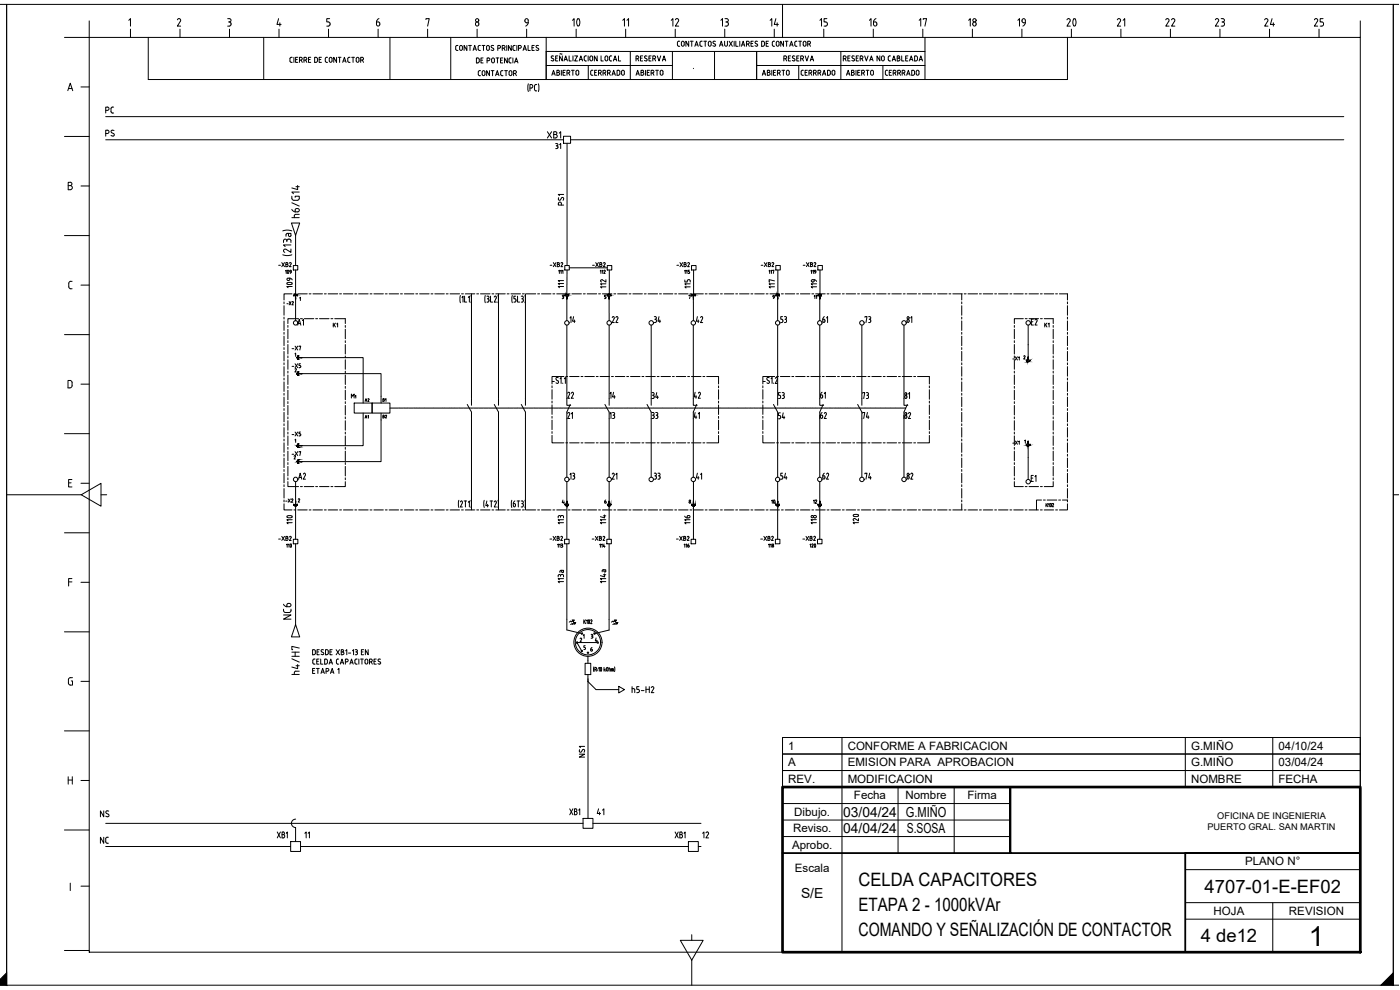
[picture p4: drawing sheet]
<svg xmlns="http://www.w3.org/2000/svg" width="420mm" height="297mm" viewBox="0 0 420 297" stroke-linecap="round" stroke-linejoin="round" font-family="sans-serif">
<defs><g id="words">
<text font-size="8.3" x="392.8" y="283.7">1</text>
<g font-size="7.5">
<text x="168.6" y="9.9">10</text>
<text x="317.5" y="9.9">20</text>
</g>
<g font-size="6.6">
<text x="30.3" y="43">PS</text>
<text x="259.3" y="158.4" transform="rotate(-90 259.3 158.4)">120</text>
<text x="28.9" y="247.3">NS</text>
</g>
<g font-size="6.2">
<text x="89.3" y="88.9" transform="rotate(-90 89.3 88.9)">109</text>
<text x="89.3" y="159.1" transform="rotate(-90 89.3 159.1)">110</text>
</g>
<g font-size="5.7">
<text x="230" y="9.2">14</text>
<text x="259.6" y="9.2">16</text>
<text x="274.5" y="9.2">17</text>
<text x="304.1" y="9.2">19</text>
<text x="348.5" y="9.2">22</text>
<text x="363.4" y="9.2">23</text>
<text x="378.2" y="9.2">24</text>
<text x="393.3" y="9.2">25</text>
</g>
<g font-size="5.5">
<text x="257.6" y="265.9">CELDA CAPACITORES</text>
<text x="361.5" y="267.9">4707-01-E-EF02</text>
<text x="257.6" y="273.3">ETAPA 2 - 1000kVAr</text>
<text x="257.6" y="280.7">COMANDO Y SEÑALIZACIÓN DE CONTACTOR</text>
<text x="360.4" y="282.7">4 de12</text>
</g>
<g font-size="5.3">
<text x="204.6" y="9.2" transform="rotate(-90 204.6 9.2)">12</text>
<text x="219.4" y="9.2" transform="rotate(-90 219.4 9.2)">13</text>
<text x="249.1" y="9.2" transform="rotate(-90 249.1 9.2)">15</text>
<text x="293.9" y="9.2" transform="rotate(-90 293.9 9.2)">18</text>
<text x="338.3" y="9.2" transform="rotate(-90 338.3 9.2)">21</text>
<text x="90.7" y="66.7" transform="rotate(-90 90.7 66.7)">h6/G14</text>
<text x="88.2" y="187" transform="rotate(-90 88.2 187)">NC6</text>
<text x="90.7" y="203.6" transform="rotate(-90 90.7 203.6)">h4/H7</text>
</g>
<g font-size="4.9">
<text x="189.4" y="9.2" transform="rotate(-90 189.4 9.2)">11</text>
<text x="30.3" y="35.3">PC</text>
<text x="163" y="42.7">XB1</text>
<text x="83.6" y="83.6">109</text>
<text x="92.1" y="98.8" transform="rotate(-90 92.1 98.8)">A1</text>
<text x="169.7" y="98.1">14</text>
<text x="182.4" y="98.1">22</text>
<text x="195.1" y="98.1">34</text>
<text x="207.8" y="98.1">42</text>
<text x="237.1" y="98.1" transform="rotate(-90 237.1 98.1)">53</text>
<text x="245.5" y="98.1">61</text>
<text x="258.2" y="98.1">73</text>
<text x="308.3" y="98.8">E2</text>
<text x="169" y="120.6">22</text>
<text x="181.7" y="120.6">14</text>
<text x="194.4" y="120.6">34</text>
<text x="207.1" y="120.6">42</text>
<text x="232.5" y="120.6">53</text>
<text x="257.5" y="120.6">73</text>
<text x="194.4" y="126.6">33</text>
<text x="232.5" y="127">54</text>
<text x="249.1" y="126.6" transform="rotate(-90 249.1 126.6)">62</text>
<text x="257.5" y="126.6">74</text>
<text x="274.1" y="126.6" transform="rotate(-90 274.1 126.6)">82</text>
<text x="92.4" y="145" transform="rotate(-90 92.4 145)">A2</text>
<text x="195.1" y="145">33</text>
<text x="237.1" y="145" transform="rotate(-90 237.1 145)">54</text>
<text x="245.5" y="145">62</text>
<text x="258.2" y="145">74</text>
<text x="270.9" y="145">82</text>
<text x="229.7" y="152.8">10</text>
<text x="208.1" y="158.4" transform="rotate(-90 208.1 158.4)">116</text>
<text x="84.3" y="165.8">110</text>
<text x="169.7" y="245.5">XB1</text>
<text x="182" y="245.5" transform="rotate(-90 182 245.5)">41</text>
<text x="28.9" y="254.4">NC</text>
<text x="81.8" y="252.6">XB1</text>
<text x="209.5" y="252.6">12</text>
</g>
<g font-size="4.4">
<text x="165.5" y="45.9">31</text>
<text x="98.8" y="99.5">K1</text>
<text x="274.5" y="98.1" transform="rotate(-90 274.5 98.1)">81</text>
<text x="312.2" y="99.5">K1</text>
<text x="248.7" y="120.6" transform="rotate(-90 248.7 120.6)">61</text>
<text x="273.8" y="120.6" transform="rotate(-90 273.8 120.6)">81</text>
<text x="172.5" y="126.6" transform="rotate(-90 172.5 126.6)">21</text>
<text x="185.2" y="126.6" transform="rotate(-90 185.2 126.6)">13</text>
<text x="210.6" y="126.6" transform="rotate(-90 210.6 126.6)">41</text>
<text x="173.2" y="145" transform="rotate(-90 173.2 145)">13</text>
<text x="185.9" y="145" transform="rotate(-90 185.9 145)">21</text>
<text x="211.3" y="145" transform="rotate(-90 211.3 145)">41</text>
<text x="311.9" y="145.7" transform="rotate(-90 311.9 145.7)">E1</text>
<text x="93.8" y="252.6" transform="rotate(-90 93.8 252.6)">11</text>
</g>
<g font-size="4.2">
<text x="253" y="245.1">03/04/24</text>
<text x="271.8" y="245.1">G.MIÑO</text>
<text x="253" y="250">04/04/24</text>
<text x="272.1" y="250">S.SOSA</text>
<text x="240.4" y="269.3">S/E</text>
</g>
<g font-size="4">
<text x="201.8" y="81.1">-XB2</text>
<text x="227.2" y="81.1">-XB2</text>
<text x="239.9" y="81.1">-XB2</text>
<text x="86.4" y="106.2">-X7</text>
<text x="86.4" y="111.5">-X5</text>
<text x="86.4" y="131.9">-X5</text>
<text x="86.4" y="137.9">-X7</text>
<text x="180.3" y="152.4">6</text>
<text x="163.7" y="163.3">-XB2</text>
<text x="176.4" y="163.3">-XB2</text>
<text x="201.8" y="163.3">-XB2</text>
<text x="239.5" y="163.3">-XB2</text>
<text x="176" y="196.5">6</text>
</g>
<g font-size="3.5">
<text x="230.4" y="90.7">9</text>
<text x="243.1" y="90.7">11</text>
<text x="108.3" y="121.7">A2</text>
<text x="113.6" y="121.7">B1</text>
<text x="108.3" y="126.6">A1</text>
<text x="113.6" y="126.6">B2</text>
<text x="302.7" y="134.4">-X1</text>
<text x="245.9" y="152.4" transform="rotate(-90 245.9 152.4)">12</text>
<text x="236.6" y="225">1</text>
<text x="254.4" y="225">CONFORME A FABRICACION</text>
<text x="357.5" y="225">G.MIÑO</text>
<text x="383.7" y="225">04/10/24</text>
<text x="236.6" y="230">A</text>
<text x="254.4" y="230">EMISION PARA APROBACION</text>
<text x="357.5" y="230">G.MIÑO</text>
<text x="383.7" y="230">03/04/24</text>
<text x="236.6" y="234.9">REV.</text>
<text x="254.4" y="234.9">MODIFICACION</text>
<text x="256.3" y="239.9">Fecha</text>
<text x="271.8" y="239.9">Nombre</text>
<text x="290.4" y="239.9">Firma</text>
<text x="357.5" y="234.9">NOMBRE</text>
<text x="383.7" y="234.9">FECHA</text>
<text x="238.4" y="244.7">Dibujo.</text>
<text x="238" y="249.7">Reviso.</text>
<text x="237.7" y="254.6">Aprobo.</text>
<text x="238.6" y="261.6">Escala</text>
<text x="373.7" y="259.7">PLANO N°</text>
<text x="364.2" y="274.5">HOJA</text>
<text x="386.8" y="274.5">REVISION</text>
</g>
<g font-size="2.8">
<text x="365.3" y="245.6">OFICINA DE INGENIERIA</text>
<text x="362.4" y="248.9">PUERTO GRAL. SAN MARTIN</text>
</g>
<text font-size="2.6" x="206.7" y="21.9">.</text>
</g></defs>
<!-- layer: 0 -->
<g fill="none" stroke="#000" stroke-width=".3">
<path d="M44.5 11.2v12.7h275.9v-12.7M79.1 11.2v12.7M87.7 17.2h-.5l-.2 .4 .1 .9 .6 .2M88.2 17.2v1.5M88.7 17.9h.5M89.4 17.2h-.7v1.5h.7M89.9 18h.6l.2-.6-.8-.2v1.5M90.4 18l.3 .7M91.2 18h.7l.1-.6-.8-.2v1.5M91.7 18l.4 .7M92.6 17.9h.5M93.3 17.2h-.7v1.5h.7"/>
<path d="M94.4 17.2l.8 .2 .1 .8-.3 .4-.6 .1zM95.8 17.9h.5M96.5 17.2h-.7v1.5h.7M98.3 17.2h-.5l-.2 .4 .1 .9 .6 .2M98.9 17.4l.3-.2 .4 .2 .1 .9-.3 .3-.5-.1zM101 17.2v1.5l-.8-1.5v1.5M101.5 17.2h.8M101.9 17.2v1.5M102.8 18.7l.6-1.5 .5 1.5M103 18.3h.7M105.1 17.2h-.5l-.2 .4v.9l.7 .2M105.5 17.2h.9"/>
<path d="M106 17.2v1.5M107 17.4l.3-.2 .4 .2v.9l-.2 .3-.5-.1zM108.2 18h.5M108.7 17.2h-.5v1.5M108.7 17.2l.4 .4-.4 .4M108.8 18l.3 .7M117 11.2v12.7M135.3 11.2v12.7M137.4 13.6l-.4 .1-.2 .3v.9l.6 .2M138 13.8l.4-.2 .3 .2 .1 .9-.2 .4-.6-.2zM140.1 13.6v1.5l-.8-1.5v1.5M140.6 13.6h.9"/>
<path d="M141.1 13.6v1.5M142 15.1l.5-1.5 .5 1.5M142.1 14.7h.7M143.5 14v.8M143.5 14.7l.2 .4h.5M143.8 18.4l-.4 .5M143.8 18.4v-.8l-.8-.2v1.5h.4M144.2 13.6l-.5 .1-.2 .3M144.3 18.1h.5M144.7 13.6h.8M145 17.4h-.7v1.5h.7M145.1 13.6v1.5"/>
<path d="M146.1 13.8l.3-.2 .4 .2 .1 .9-.3 .4-.5-.2zM146.2 18.2h.6l.2-.6-.8-.2v1.5M147.5 17.8v.7M147.6 17.8l.2-.4h.4l.2 1.1-.4 .4-.4-.4M147.7 13.6l-.3 .4 .6 .5a.41 .41 0 0 1 0 .7 .41 .41 0 0 1-.6-.2M147.7 13.6l.4 .1M148.9 17.4h.8M149.3 17.4v1.5M149.4 14.5l.6-.1 .2-.6-.8-.2v1.5M150.2 18.1h.5M150.7 14.5l.7-.1 .1-.6-.8-.2v1.5M150.9 17.4h-.7v1.5h.7"/>
<path d="M151.2 14.5l.4 .6M152.1 13.6v1.5M152.3 17.4v1.5l-.9-1.5v1.5M153.1 18.9h.3M153.4 17.4h-.5l-.1 .4v.9l.3 .2M153.4 13.6v1.5l-.8-1.5v1.5M153.9 17.4v1.5M154.4 18.9l.5-1.5 .5 1.5M154.6 18.5h.7M154.6 13.6l-.5 .1-.2 .3 .1 .9 .6 .2M155.1 13.6v1.5M155.6 14.5l.7-.1 .1-.6-.8-.2v1.5"/>
<path d="M157 15.1l.5-1.5 .5 1.5M157.1 14.7h.7M158.5 13.6v1.5h.7M159.7 14.3h.5M160.3 13.6h-.6v1.5h.6M161.2 13.6l.4 .1M161.2 13.6l-.3 .4 .6 .5a.41 .41 0 0 1 0 .7 .41 .41 0 0 1-.6-.2M163.9 15.4h113.7M163.9 19.6h37.9M163.9 11.2v12.7M166.2 16.9l-.5-.1-.3 .2 .1 .3 .6 .4a.41 .41 0 0 1-.1 .6 .41 .41 0 0 1-.6-.2M166.8 17.4h.5"/>
<path d="M167.4 16.8h-.6v1.5h.6M168.7 16.2h-.7M168.8 16.8v1.5l-.9-1.5v1.5M169.3 18.3l.5-1.5 .5 1.5M169.4 17.9h.7M170.8 16.8v1.5h.6M172 16.8v1.5M172.5 16.8h.8l-.8 1.5h.8M173.8 18.3l.5-1.5 .5 1.5M174 17.9h.7M175.3 17.2l.1 .9 .6 .2M176 16.8h-.5l-.2 .3"/>
<path d="M176.5 16.8v1.5M176.6 19.6v4.3M177 17.2v.7M177 17.2l.2-.4h.5l.2 1.1-.4 .4-.5-.4M179.2 16.8v1.5l-.8-1.5v1.5M180.4 16.8v1.5h.7M181.6 17l.4-.2 .4 .2v.9l-.2 .3-.6-.1zM182.9 17.2l.1 .9 .6 .2M183.6 16.8h-.5l-.2 .3M184.1 18.3l.5-1.5 .5 1.5M184.2 17.9h.8M185.6 16.8v1.5h.7"/>
<path d="M189.2 15.4v8.5M190.9 17.6h.4M191.3 16.8h-.4v1.5M191.3 16.8l.4 .4-.4 .4M191.4 17.6l.3 .7M192.2 17.4h.5M192.9 16.8h-.7v1.5h.7M194.1 17.7a.42 .42 0 0 1-.1 .6 .42 .42 0 0 1-.6-.2M194.2 16.9l-.5-.1-.3 .2 .1 .3 .6 .4M194.8 17.4h.4M195.4 16.8h-.6v1.5h.6M195.9 17.6l.8-.2-.1-.6h-.7v1.5"/>
<path d="M196.4 17.6l.4 .7M197.3 16.8l.5 1.5 .5-1.5M198.8 18.3l.5-1.5 .5 1.5M198.9 17.9h.7M201.8 15.4v8.5M204 12.4h-.5l-.2 .3 .1 1 .6 .2M204.5 13.5l.1-.9 .3-.2 .4 .2v.9M204.5 13.5l.4 .4 .4-.4M206.7 12.4v1.5l-.9-1.5v1.5M207.2 12.4h.8M207.6 12.4v1.5M208.5 13.9l.5-1.5 .5 1.5"/>
<path d="M208.7 13.5h.7M210.7 12.4h-.4l-.2 .3v1l.6 .2M211.2 12.4h.9M211.6 12.4v1.5M212.6 12.8v.7M212.6 12.8l.2-.4h.4l.2 1.1M212.6 13.5l.4 .4 .4-.4M214.4 15.4v8.5M214.6 13.3h.1a.43 .43 0 0 1-.2 .6 .43 .43 0 0 1-.6-.2M214.7 12.4l-.4-.1-.3 .3v.3l.6 .3M215.9 13.9l.6-1.5 .5 1.5M216.1 13.5h.7"/>
<path d="M217.5 12.4v1.1M217.5 13.5l.4 .4 .4-.4M218.3 12.4v1.1M218.8 12.4l1 1.5M219.8 12.4l-1 1.5M220.3 12.4v1.5M220.8 12.4v1.5h.7M222 12.4v1.5M222.5 13.9l.5-1.5 .5 1.5M222.7 13.5h.7M224 13.2l.7-.1 .1-.5-.8-.2v1.5M224.5 13.2l.4 .7"/>
<path d="M225.4 13h.5M226.1 12.4h-.7v1.5h.7M227.1 19.6h50.5M227.1 15.4v8.5M227.2 13.3a.41 .41 0 0 1 0 .6 .41 .41 0 0 1-.6-.2M227.3 12.4l-.4-.1-.3 .3 .1 .3 .5 .3M228.6 12.4l.8 .2v.8l-.2 .4-.6 .1zM229.9 13h.5M230.6 12.4h-.7v1.5h.7M232.5 12.4h-.5l-.2 .3v1l.7 .2M233 13.5v-.9l.4-.2 .4 .2v.9M233 13.5l.4 .4 .4-.4"/>
<path d="M235.1 12.4v1.5l-.8-1.5v1.5M235.2 17.6l.8-.2-.1-.6h-.7v1.5M235.6 12.4h.9M235.8 17.6l.3 .7M236.1 12.4v1.5M236.6 17.4h.5M237 13.9l.5-1.5 .5 1.5M237.2 13.5h.7M237.3 16.8h-.7v1.5h.7M238.5 16.9l-.5-.1-.2 .2 .1 .3 .5 .4a.41 .41 0 0 1 0 .6 .41 .41 0 0 1-.6-.2M239.1 17.4h.5M239.2 12.4h-.5l-.2 .3 .1 1 .6 .2"/>
<path d="M239.7 12.4h.8M239.7 19.6v4.3M239.8 16.8h-.7v1.5h.7M240.1 12.4v1.5M240.3 17.6l.6-.1 .2-.5-.8-.2v1.5M240.8 17.6l.3 .7M241 13.5l.1-.9 .4-.2 .3 .2 .1 .9M241.1 13.5l.4 .4 .4-.4M241.6 16.8l.5 1.5 .6-1.5M242.4 13.2h.4M242.8 12.4h-.4v1.5M242.8 12.4l.4 .4-.4 .4"/>
<path d="M242.9 13.2l.3 .7M243.2 18.3l.5-1.5 .5 1.5M243.3 17.9h.7M252.3 15.4v8.5M253.1 17.6l.8-.2-.2-.6h-.6v1.5M253.6 17.6l.3 .7M254.4 17.4h.6M255.1 16.8h-.7v1.5h.7M256.4 16.9l-.4-.1-.3 .2v.3l.6 .4a.41 .41 0 0 1 0 .6 .41 .41 0 0 1-.7-.2M257 17.4h.5M257.6 16.8h-.6v1.5h.6M258.1 17.6l.7-.1 .1-.5-.8-.2v1.5"/>
<path d="M258.7 17.6l.3 .7M259.5 16.8l.5 1.5 .5-1.5M261 18.3l.5-1.5 .5 1.5M261.2 17.9h.7M264.1 16.8v1.5l-.9-1.5v1.5M264.8 16.8h.4l.2 .4-.1 .9-.3 .2-.4-.4zM265 19.6v4.3M266.6 17.2v.9l.7 .2M267.3 16.8h-.5l-.2 .3M267.8 18.3l.5-1.5 .5 1.5M267.9 17.9h.7M269.3 17.4h.4"/>
<path d="M269.7 16.8h-.4v1.5h.4M269.7 17.4l.4 .5-.4 .4M269.7 16.8l.3 .3-.3 .3M270.6 16.8v1.5h.7M271.8 17.4h.5M272.5 16.8h-.7v1.5h.7M273 18.3l.5-1.5 .5 1.5M273.1 17.9h.7M275.3 17.8l-.2 .4-.6 .1v-1.5l.8 .2v.8M275.8 18.3l.6-1.5 .5 1.5M276 17.9h.7M277.6 11.2v12.7"/>
<path d="M143.5 21.6l.1 .9 .6 .2M144.2 21.2h-.5l-.1 .4M144.8 21.4l.3-.2 .4 .2v.9l-.2 .3-.5-.1zM146.9 21.2v1.5l-.9-1.5v1.5M147.4 21.2h.9M147.8 21.2v1.5M148.7 22.7l.5-1.5 .6 1.5M148.9 22.3h.7M150.3 21.6v.9l.6 .2M150.9 21.2h-.4l-.2 .4M151.4 21.2h.9M151.9 21.2v1.5"/>
<path d="M152.8 21.6v.7M152.8 21.6l.2-.3h.4l.2 1-.4 .4-.4-.4M154.1 22h.5M154.6 22l.3-.2v-.4l-.8-.2v1.5M154.6 22l.4 .7M165.6 22.6l.5-1.5 .5 1.5M165.8 22.2h.7M167.1 21.1l.7 .1v.4l-.3 .1 .5 .5-.2 .3-.7 .1zM167.1 21.7h.4M168.5 21.1v1.5M169 21.7h.5M169.7 21.1h-.7v1.5h.7"/>
<path d="M170.2 21.9l.6-.1 .1-.5-.7-.2v1.5M170.7 21.9l.3 .7M171.5 21.1h.8M171.9 21.1v1.5M172.9 21.3l.4-.2 .3 .2 .1 .9-.2 .3-.6-.1zM177.9 21.1h-.4l-.2 .3v1l.6 .2M178.5 21.7h.4M179.1 21.1h-.6v1.5h.6M179.6 21.9l.7-.1 .1-.5-.8-.2v1.5M180.1 21.9l.4 .7M181 21.9l.6-.1 .2-.5-.8-.2v1.5M181.5 21.9l.3 .7"/>
<path d="M182.3 21.9l.8-.2-.1-.6h-.7v1.5M182.8 21.9l.4 .7M183.7 22.6l.5-1.5 .5 1.5M183.8 22.2h.7M185.2 21.1l.8 .2v.8l-.2 .4-.6 .1zM186.6 21.3l.4-.2 .3 .2 .1 .9-.2 .3-.6-.1zM190.9 22.6l.5-1.5 .5 1.5M191 22.2h.7M192.4 21.1l.7 .1v.4l-.3 .1 .4 .5-.2 .3-.6 .1zM192.4 21.7h.4M193.7 21.1v1.5M194.2 21.7h.6"/>
<path d="M194.9 21.1h-.7v1.5h.7M195.4 21.9l.7-.1 .1-.5-.8-.2v1.5M195.9 21.9l.4 .7M196.8 21.1h.8M197.2 21.1v1.5M198.2 21.3l.4-.2 .3 .2 .1 .9-.2 .3-.6-.1zM228.8 22.6l.5-1.5 .5 1.5M228.9 22.2h.7M230.3 21.1l.7 .1v.4l-.3 .1 .4 .5-.2 .3-.6 .1zM230.3 21.7h.4M231.6 21.1v1.5M232.1 21.7h.5"/>
<path d="M232.8 21.1h-.7v1.5h.7M233.3 21.9h.4M233.7 21.1h-.4v1.5M233.8 21.1l.4 .4-.4 .4M233.8 21.9l.4 .7M234.7 21.1h.8M235.1 21.1v1.5M236.1 21.3l.3-.2 .4 .2 .1 .9-.2 .3-.6-.1zM241.1 21.1h-.5l-.2 .3 .1 1 .6 .2M241.6 21.7h.5M242.3 21.1h-.7v1.5h.7M242.8 21.9l.6-.1 .2-.5-.8-.2v1.5"/>
<path d="M243.3 21.9l.3 .7M244.1 21.9l.7-.1 .1-.5-.8-.2v1.5M244.6 21.9l.4 .7M245.5 21.9l.8-.2-.2-.6h-.6v1.5M246 21.9l.3 .7M246.8 22.6l.5-1.5 .5 1.5M247 22.2h.7M248.3 21.1l.8 .2 .1 .8-.2 .4-.7 .1zM249.8 21.3l.3-.2 .4 .2v.9l-.2 .3-.5-.1zM254 22.6l.6-1.5 .5 1.5M254.2 22.2h.7M255.5 21.1l.8 .1v.4l-.3 .1 .4 .5-.2 .3-.7 .1z"/>
<path d="M255.5 21.7h.5M256.9 21.1v1.5M257.4 21.7h.5M258.1 21.1h-.7v1.5h.7M258.6 21.9l.6-.1 .2-.5-.8-.2v1.5M259.1 21.9l.3 .7M259.9 21.1h.9M260.3 21.1v1.5M261.3 21.5v.7M261.3 21.5l.2-.4h.4l.2 1.1-.4 .4-.4-.4M265.7 21.4v.8M265.7 22.2l.4 .4"/>
<path d="M266.1 22.6h.3M266.1 21.1h.3M266.1 21.1l-.4 .3M266.9 21.7h.5M267.5 21.1h-.6v1.5h.6M268.1 21.9l.6-.1 .1-.5-.7-.2v1.5M268.6 21.9l.3 .7M269.4 21.9h.4M269.8 21.1h-.4v1.5M269.8 21.1l.5 .4-.5 .4M269.9 21.9l.4 .7M270.7 21.9l.7-.1 .1-.5-.8-.2v1.5"/>
<path d="M271.3 21.9l.3 .7M272.1 22.6l.5-1.5 .5 1.5M272.2 22.2h.8M273.6 21.1l.8 .2 .1 .8-.3 .4-.6 .1zM275.2 21.1h.4l.2 .4-.1 .9-.3 .2-.4-.4zM170.2 43v36.7M87.5 66.9h2.4l-1.2 3.7zM88.7 70.6v9.1M86.1 91.1h.4M86.8 90.5l.6 1M87.4 90.5l-.6 1M88 90.8l-.3 .7h.4"/>
<path d="M88.7 89.8v6.4M141.5 88.2v31.4M149.6 88.2v31.4M157.7 88.2v31.4M168.7 88.6l.4 .1-.2 .4M168.8 89.1h.1M168.9 89l.3 .3M169.1 89.3v.1M169.2 89.4l-.5 .2M170.1 89.8v6.4M170.1 97.6v22M170.2 81l-.1 7.3"/>
<path d="M170.9 80.4h11.3M181.8 88.6h-.4v.5l.4 .2v.2l-.4 .1M182.8 89.8v6.4M182.8 97.6v22M182.9 81v7.3M195.4 97.6v22M206.7 88.7l.5-.1-.3 1M208.1 97.6v22M208.1 89.8v6.4M208.2 81v7.3M233.4 89.8v6.4M233.4 97.6v22"/>
<path d="M233.4 81v7.3M246 89.8v6.4M246 97.6v22M246.1 81v7.3M258.7 97.6v22M271.3 97.6v22M308.6 97.6v9.5M90.7 107.3h18.3v13.6M90.7 112.1h23.7v6.8M304 107.7h.4M304.7 107l.7 1M305.4 107l-.7 1"/>
<path d="M305.7 107.3l.2-.3v1M307.2 106.9l.4-.1-.4 .9h.5M106.3 120.9h5.4v3h-5.4zM109 123.9v9.8h-18.3M111.7 120.9h5.3v3h-5.3zM114.4 126v12.5h-23.7M117.8 122.4h.3M118.2 122.4h.2M118.6 122.4h.2M118.9 122.4h.3M119.3 122.4h.2M119.7 122.4h.2"/>
<path d="M120.1 122.4h.2M120.4 122.4h.3M120.8 122.4h.3M121.2 122.4h.2M121.6 122.4h.2M121.9 122.4h.3M122.3 122.4h.3M122.7 122.4h.2M123.1 122.4h.2M123.4 122.4h.3M123.8 122.4h.3M124.2 122.4h.2"/>
<path d="M124.6 122.4h.2M124.9 122.4h.3M125.3 122.4h.3M125.7 122.4h.2M126.1 122.4h.2M126.4 122.4h.3M126.8 122.4h.3M127.2 122.4h.2M127.6 122.4h.2M127.9 122.4h.3M128.3 122.4h.3M128.7 122.4h.2"/>
<path d="M129.1 122.4h.2M129.4 122.4h.3M129.8 122.4h.3M130.2 122.4h.2M130.6 122.4h.2M130.9 122.4h.3M131.3 122.4h.3M131.7 122.4h.2M132.1 122.4h.2M132.4 122.4h.3M132.8 122.4h.3M133.2 122.4h.2"/>
<path d="M133.6 122.4h.2M133.9 122.4h.3M134.3 122.4h.3M134.7 122.4h.2M135.1 122.4h.2M135.4 122.4h.3M135.8 122.4h.3M136.2 122.4h.2M136.6 122.4h.2M136.9 122.4h.3M137.3 122.4h.3M137.7 122.4h.2"/>
<path d="M138 122.4h.3M138.4 122.4h.3M138.8 122.4h.3M139.2 122.4h.2M139.6 122.4h.2M139.9 122.4h.3M140.3 122.4h.3M140.7 122.4h.2M141.1 122.4h.2M141.4 122.4h.3M141.5 125.7v27.3M141.8 122.4h.2"/>
<path d="M142.2 122.4h.2M142.6 122.4h.2M142.9 122.4h.3M143.3 122.4h.3M143.7 122.4h.2M144.1 122.4h.2M144.4 122.4h.3M144.8 122.4h.3M145.2 122.4h.2M145.6 122.4h.2M145.9 122.4h.3M146.3 122.4h.3"/>
<path d="M146.7 122.4h.2M147.1 122.4h.2M147.4 122.4h.3M147.8 122.4h.3M148.2 122.4h.2M148.6 122.4h.2M148.9 122.4h.3M149.3 122.4h.3M149.6 125.7v27.3M149.7 122.4h.2M150.1 122.4h.2M150.4 122.4h.3"/>
<path d="M150.8 122.4h.3M151.2 122.4h.2M151.6 122.4h.2M151.9 122.4h.3M152.3 122.4h.3M152.7 122.4h.2M153.1 122.4h.2M153.4 122.4h.3M153.8 122.4h.3M154.2 122.4h.2M154.6 122.4h.2M154.9 122.4h.3"/>
<path d="M155.3 122.4h.3M155.7 122.4h.2M156.1 122.4h.2M156.4 122.4h.3M156.8 122.4h.3M157.2 122.4h.2M157.6 122.4h.2M157.7 125.7v27.3M157.9 122.4h.3M158.3 122.4h.3M158.7 122.4h.2M159.1 122.4h.2"/>
<path d="M159.4 122.4h.3M159.8 122.4h.3M160.2 122.4h.2M160.5 122.4h.3M160.9 122.4h.3M161.3 122.4h.3M161.7 122.4h.2M162.1 122.4h.2M162.4 122.4h.3M162.8 122.4h.3M163.2 122.4h.2M163.6 122.4h.2"/>
<path d="M163.9 122.4h.3M164.3 122.4h.2M164.7 122.4h.2M165.1 122.4h.2M165.4 122.4h.3M165.8 122.4h.3M166.2 122.4h.2M166.6 122.4h.2M166.9 122.4h.3M167.3 122.4h.3M170.1 125.7v17.5M174.1 122.4h.2"/>
<path d="M174.4 122.4h.3M174.8 122.4h.2M175.2 122.4h.2M175.6 122.4h.2M175.9 122.4h.3M176.3 122.4h.3M176.7 122.4h.2M177.1 122.4h.2M177.4 122.4h.3M177.8 122.4h.3M178.2 122.4h.2M178.6 122.4h.2"/>
<path d="M178.9 122.4h.3M179.3 122.4h.3M179.7 122.4h.2M180.1 122.4h.2M182.8 125.7v17.5M186.8 122.4h.2M187.2 122.4h.2M187.6 122.4h.2M187.9 122.4h.3M188.3 122.4h.3M188.7 122.4h.2M189.1 122.4h.2"/>
<path d="M189.4 122.4h.3M189.8 122.4h.3M190.2 122.4h.2M190.6 122.4h.2M190.9 122.4h.3M191.3 122.4h.3M191.7 122.4h.2M192.1 122.4h.2M192.4 122.4h.3M195.4 125.7v17.5M199.9 122.4h.3M200.3 122.4h.3"/>
<path d="M200.7 122.4h.2M201.1 122.4h.2M201.4 122.4h.3M201.8 122.4h.3M202.2 122.4h.2M202.6 122.4h.2M202.9 122.4h.3M203.3 122.4h.3M203.7 122.4h.2M204.1 122.4h.2M204.4 122.4h.3M204.8 122.4h.3"/>
<path d="M205.2 122.4h.2M208.1 125.7v17.5M211.9 122.4h.3M212.3 122.4h.3M212.7 122.4h.2M213.1 122.4h.2M213.4 122.4h.3M213.8 122.4h.3M214.2 122.4h.2M214.6 122.4h.2M214.9 122.4h.3M215.3 122.4h.3"/>
<path d="M215.7 122.4h.2M216 122.4h.3M216.4 122.4h.3M216.8 122.4h.3M217.2 122.4h.2M217.6 122.4h.2M217.9 122.4h.3M218.3 122.4h.3M218.7 122.4h.2M219.1 122.4h.2M219.4 122.4h.3M219.8 122.4h.2"/>
<path d="M220.2 122.4h.2M220.6 122.4h.2M220.9 122.4h.3M221.3 122.4h.3M221.7 122.4h.2M222.1 122.4h.2M222.4 122.4h.3M222.8 122.4h.3M223.2 122.4h.2M223.6 122.4h.2M223.9 122.4h.3M224.3 122.4h.3"/>
<path d="M224.7 122.4h.2M225.1 122.4h.2M225.4 122.4h.3M225.8 122.4h.3M226.2 122.4h.2M226.5 122.4h.3M226.9 122.4h.3M227.3 122.4h.3M227.7 122.4h.2M228 122.4h.3M228.4 122.4h.3M228.8 122.4h.3"/>
<path d="M229.2 122.4h.2M229.6 122.4h.2M229.9 122.4h.3M230.3 122.4h.2M230.7 122.4h.2M233.4 125.7v17.5M237.8 122.4h.3M238.2 122.4h.2M238.5 122.4h.3M238.9 122.4h.3M239.3 122.4h.3M239.7 122.4h.2"/>
<path d="M240.1 122.4h.2M240.4 122.4h.3M240.8 122.4h.3M241.2 122.4h.2M241.6 122.4h.2M241.9 122.4h.3M242.3 122.4h.2M242.7 122.4h.2M243.1 122.4h.2M243.4 122.4h.3M246 124.7v18.5M250.5 122.4h.3"/>
<path d="M250.9 122.4h.3M251.3 122.4h.3M251.7 122.4h.2M252.1 122.4h.2M252.4 122.4h.3M252.8 122.4h.2M253.2 122.4h.2M253.6 122.4h.2M253.9 122.4h.3M254.3 122.4h.3M254.7 122.4h.2M255.1 122.4h.2"/>
<path d="M255.4 122.4h.3M255.8 122.4h.3M258.7 125.7v17.5M263.3 122.4h.2M263.7 122.4h.2M264.1 122.4h.2M264.4 122.4h.3M264.8 122.4h.2M265.2 122.4h.2M265.6 122.4h.2M265.9 122.4h.3M266.3 122.4h.3"/>
<path d="M266.7 122.4h.2M267.1 122.4h.2M267.4 122.4h.3M267.8 122.4h.3M268.2 122.4h.2M271.3 124.6v18.6M308.6 133.8v10.1M88.7 144.5v5.9M88.7 151.8v10M169 150l-.3 .8h.6M169.1 150.6v.4M170.1 144.5v5.9"/>
<path d="M170.1 151.8v10M182.8 151.8v10M182.8 144.5v5.9M208.1 144.5v5.9M208.1 151.8v10M233.4 144.5v5.9M233.4 151.8v10M246 144.5v5.8M246 151.8v10M88.7 163.2v24.2l-1.2 3.7h2.4l-1.2-3.7M170.1 163.2v25.8l4.5 1.1M182.8 163.2v25.8l-4.4 1.1"/>
<path d="M171.8 186.1h.5l-.2 .4zM171.9 186.3l-1.1 .4M172.2 186.8h.5l-.2 .4zM172.4 187l-1.1 .4M175.6 199h1.7v3.4h-1.7zM176.4 196.9v2.1M179.2 192.8h-6.1l1.5 2.6M184.5 186.1h.5l-.3 .4zM184.6 186.3l-1.1 .4M184.9 186.8h.5l-.3 .4zM185 187l-1.1 .4M176.4 202.4l.1 43.2"/>
<path d="M176.4 204.5l2.5 2.4h6.8M185.7 205.9l1.7 1-1.7 1zM189.7 206.6l.6 .1 .2 .3M189.7 206v1.8M190.5 207v.8M191.5 206.8l.3 .2 .1 .4M191.8 206h-.7v.8h.4M191.9 207.4l-.2 .3-.6 .1M192.5 207.2h.8M193.9 206v1.8M193.9 206.8h1M194.9 206v1.8"/>
<path d="M195.4 206.3l.4-.3 .4 .2v.4l-.7 1.2h.7M87.2 252.5h3v3h-3zM88.7 245.8a1.26 1.26 0 0 0-1.2 1.2 1.26 1.26 0 0 0 1.2 1.3M175 245.6h2.9v2.9h-2.9zM202.6 249.6l1 1.8M203.6 249.6l-1 1.8M204 249.6l.7 .2v.4l-.3 .2 .4 .5-.4 .5h-.4zM204 250.4h.4M205.3 250l.3-.4v1.8M206.6 252.5h3v3h-3z"/>
<circle cx="207" cy="150.7" r=".25"/>
<circle cx="207" cy="150.2" r=".22"/>
<circle cx="173.2" cy="192.8" r=".2"/>
<circle cx="174.6" cy="195.3" r=".2"/>
<circle cx="174.7" cy="190.1" r=".2"/>
<circle cx="176.5" cy="192.7" r="4.2"/>
<circle cx="176.5" cy="192.7" r="3.8"/>
<circle cx="178.4" cy="190.1" r=".2"/>
</g>
<!-- layer: AUXILIAR -->
<g fill="none" stroke="#000" stroke-width=".3">
<path d="M31.7 35h371.6M31.7 41.9h137.4M171.2 41.9h232.1M85.2 90.6v.6M85.2 91.7v2.9M85.2 95.2v.5M85.2 96.3v2.9M85.2 99.7v.6M86.4 97.6v.6M86.4 98.8v2.8M89.3 88.2h2.9M89.6 95.6h-3.2v1.5"/>
<path d="M91.3 95.6h2.9M92.8 88.2h.5M93.9 88.2h2.9M94.7 95.6h.6M95.9 95.6h2.8M97.3 88.2h.6M98.5 88.2h2.8M101.9 88.2h.6M103.1 88.2h2.8M103.6 98.8v2.8M106.5 88.2h.6M107.6 88.2h2.9"/>
<path d="M111.1 88.2h.5M112.2 88.2h2.9M115.6 88.2h.6M116.8 88.2h2.8M120.2 88.2h.6M121.3 88.2h2.9M124.8 88.2h.5M125.9 88.2h2.9M129.3 88.2h.6M130.5 88.2h2.8M133.9 88.2h.6M135.1 88.2h2.8"/>
<path d="M138.5 88.2h.6M139.6 88.2h2.9M143.1 88.2h.5M144.2 88.2h2.9M147.6 88.2h.6M148.8 88.2h2.8M152.2 88.2h.6M153.4 88.2h2.8M156.8 88.2h.6M157.9 88.2h2.9M161.4 88.2h.5M162.5 88.2h2.9"/>
<path d="M165.9 88.2h.6M167.1 88.2h2.8M170.5 88.2h.6M171.6 88.2h2.9M175.1 88.2h.5M176.2 88.2h2.9M179.6 88.2h.6M180.8 88.2h2.8M184.2 88.2h.6M185.4 88.2h2.8M188.8 88.2h.6M189.9 88.2h2.9"/>
<path d="M193.4 88.2h.5M194.5 88.2h2.9M197.9 88.2h.6M199.1 88.2h2.8M202.5 88.2h.6M203.6 88.2h2.9M207.1 88.2h.5M208.2 88.2h2.9M211.6 88.2h.6M212.8 88.2h2.8M216.2 88.2h.6M217.4 88.2h2.8"/>
<path d="M220.8 88.2h.6M221.9 88.2h2.9M225.4 88.2h.5M226.5 88.2h2.9M234.5 88.2h.6M235.6 88.2h2.9M239.1 88.2h.5M240.2 88.2h2.9M244.8 88.2h2.8M248.2 88.2h.6M249.4 88.2h2.8M252.8 88.2h.6"/>
<path d="M253.9 88.2h2.9M257.4 88.2h.5M258.5 88.2h2.9M261.9 88.2h.6M263.1 88.2h2.8M266.5 88.2h.6M267.7 88.2h2.8M271.1 88.2h.6M272.2 88.2h2.9M275.7 88.2h.5M276.8 88.2h2.9M280.2 88.2h.6"/>
<path d="M281.4 88.2h2.8M284.8 88.2h.6M285.9 88.2h2.9M288.6 88.2v1.8M288.6 90.6v.6M288.6 91.7v2.9M288.6 95.2v.5M288.6 96.3v2.9M288.6 99.7v.6M289.4 88.2h.5M290.5 88.2h2.9M293.9 88.2h.6"/>
<path d="M295.1 88.2h2.8M298.5 88.2h.6M299.7 88.2h2.8M303.1 88.2h.6M304.2 88.2h2.9M304.4 97.6v.6M304.4 98.8v2.8M307.1 95.6h-2.7v1.5M307.7 88.2h.5M308.8 88.2h2.9M312.2 88.2h.6M313.4 88.2h2.8"/>
<path d="M316.1 98.8v2.8M316.8 88.2h.6M317.9 88.2h2.5v1.8M320.4 90.6v.6M320.4 91.7v2.9M320.4 95.2v.5M320.4 96.3v2.9M320.4 99.7v.6M85.2 100.9v2.8M85.2 105.4v2.9M85.2 110v2.9M85.2 113.4v.6"/>
<path d="M85.2 114.6v2.8M85.2 118v.6M85.2 119.2v2.8M86.4 112.5v2.9M86.4 115.9v.6M86.4 117.1v2.8M103.6 102.2v.6M103.6 103.4v2.8M103.6 106.8v.6M103.6 107.9v2.9M103.6 111.4v.5M103.6 112.5v2.9"/>
<path d="M103.6 115.9v.6M103.6 117.1v2.8M165.7 115.8v.5M165.7 116.9v2.9M169.2 113h-3.5v2.2M169.8 113h.6M170.9 113h2.9M174.4 113h.5M175.5 113h2.9M178.9 113h.6M180.1 113h2.8M183.5 113h.6"/>
<path d="M184.7 113h2.8M188.1 113h.6M189.2 113h2.9M192.7 113h.5M193.8 113h2.9M197.2 113h.6M198.4 113h2.8M201.8 113h.6M202.9 113h2.9M206.4 113h.5M207.5 113h2.9M210.9 113h.6"/>
<path d="M212.1 113h3.5v2.2M215.6 115.8v.6M215.6 116.9v2.9M228.9 115.8v.5M228.9 116.9v2.9M232.5 113h-3.6v2.2M233.1 113h.5M234.2 113h2.9M237.6 113h.6M238.8 113h2.8M242.2 113h.6M243.4 113h2.8"/>
<path d="M246.8 113h.6M247.9 113h2.9M251.4 113h.5M252.5 113h2.9M255.9 113h.6M257.1 113h2.8M260.5 113h.6M261.6 113h2.9M265.1 113h.5M266.2 113h2.9M269.6 113h.6M270.8 113h2.8"/>
<path d="M274.2 113h.6M275.4 113h3.5v2.2M278.9 115.8v.6M278.9 116.9v2.9M288.6 100.9v2.8M288.6 104.3v.6M288.6 105.4v2.9M288.6 108.9v.5M288.6 110v2.9M288.6 113.4v.6M288.6 114.6v2.8M288.6 118v.6"/>
<path d="M288.6 119.2v2.8M304.4 102.2v.6M304.4 103.4v2.8M304.4 106.8v.6M304.4 107.9v2.9M304.4 111.4v.5M304.4 112.5v2.9M304.4 115.9v.6M304.4 117.1v2.8M316.1 102.2v.6M316.1 103.4v2.8M316.1 106.8v.6"/>
<path d="M316.1 107.9v2.9M316.1 111.4v.5M316.1 112.5v2.9M316.1 115.9v.6M316.1 117.1v2.8M320.4 100.9v2.8M320.4 104.3v.6M320.4 105.4v2.9M320.4 108.9v.5M320.4 110v2.9M320.4 113.4v.6M320.4 114.6v2.8"/>
<path d="M320.4 118v.6M320.4 119.2v2.8M85.2 122.6v.6M85.2 123.7v2.9M85.2 127.2v.5M85.2 132.9v2.8M85.2 137.4v2.9M86.4 120.5v.6M86.4 121.7v2.8M86.4 125.1v.6M86.4 126.2v2.9M86.4 130.8v2.9"/>
<path d="M86.4 138.8v.6M86.4 139.9v2.9M103.6 120.5v.6M103.6 121.7v2.8M103.6 125.1v.6M103.6 126.2v2.9M103.6 129.7v.5M103.6 130.8v2.9M103.6 134.2v.6M103.6 135.4v2.8M103.6 138.8v.6M103.6 139.9v2.9"/>
<path d="M165.7 130.6v2.3h3.5M165.7 120.3v.6M165.7 121.5v2.8M165.7 124.9v.6M165.7 126.1v2.8M165.7 129.5v.6M169.8 132.9h.6M170.9 132.9h2.9M174.4 132.9h.5M175.5 132.9h2.9M178.9 132.9h.6M180.1 132.9h2.8"/>
<path d="M183.5 132.9h.6M184.7 132.9h2.8M188.1 132.9h.6M189.2 132.9h2.9M192.7 132.9h.5M193.8 132.9h2.9M197.2 132.9h.6M198.4 132.9h2.8M201.8 132.9h.6M202.9 132.9h2.9M206.4 132.9h.5M207.5 132.9h2.9"/>
<path d="M210.9 132.9h.6M215.6 130.6v2.3h-3.5M215.6 120.4v.5M215.6 121.5v2.9M215.6 124.9v.6M215.6 126.1v2.8M215.6 129.5v.6M228.9 130.6v2.3h3.6M228.9 120.3v.6M228.9 121.5v2.8M228.9 124.9v.6M228.9 126.1v2.8"/>
<path d="M228.9 129.5v.6M233.1 132.9h.5M234.2 132.9h2.9M237.6 132.9h.6M238.8 132.9h2.8M242.2 132.9h.6M243.4 132.9h2.8M246.8 132.9h.6M247.9 132.9h2.9M251.4 132.9h.5M252.5 132.9h2.9M255.9 132.9h.6"/>
<path d="M257.1 132.9h2.8M260.5 132.9h.6M261.6 132.9h2.9M265.1 132.9h.5M266.2 132.9h2.9M269.6 132.9h.6M270.8 132.9h2.8M274.2 132.9h.6M278.9 130.6v2.3h-3.5M278.9 120.4v.5M278.9 121.5v2.9M278.9 124.9v.6"/>
<path d="M278.9 126.1v2.8M278.9 129.5v.6M288.6 122.6v.6M288.6 123.7v2.9M288.6 127.2v.5M288.6 128.3v2.9M288.6 131.7v.6M288.6 132.9v2.8M288.6 136.3v.6M288.6 137.4v2.9M304.4 120.5v.6M304.4 121.7v2.8"/>
<path d="M304.4 125.1v.6M304.4 126.2v2.9M304.4 129.7v.5M304.4 135.4v2.8M304.4 138.8v.6M304.4 139.9v2.9M316.1 120.5v.6M316.1 121.7v2.8M316.1 125.1v.6M316.1 126.2v2.9M316.1 129.7v.5M316.1 130.8v2.9"/>
<path d="M316.1 134.2v.6M316.1 135.4v2.8M316.1 138.8v.6M316.1 139.9v2.9M320.4 122.6v.6M320.4 123.7v2.9M320.4 127.2v.5M320.4 128.3v2.9M320.4 131.7v.6M320.4 132.9v2.8M320.4 136.3v.6M320.4 137.4v2.9"/>
<path d="M85.2 140.9v.5M85.2 142v2.9M85.2 145.4v.6M85.2 146.6v2.8M86.4 144.5v1.5h3.2M86.4 143.4v.5M89.3 153h2.9M91.3 146h2.9M92.8 153h.5M93.9 153h2.9M94.7 146h.6M95.9 146h2.8"/>
<path d="M97.3 153h.6M98.5 153h2.8M99.3 146h.6M101.9 153h.6M103.1 153h2.8M103.6 144.5v1.5h-3.1M103.6 143.4v.5M106.5 153h.6M107.6 153h2.9M111.1 153h.5M112.2 153h2.9M115.6 153h.6"/>
<path d="M116.8 153h2.8M120.2 153h.6M121.3 153h2.9M124.8 153h.5M125.9 153h2.9M129.3 153h.6M130.5 153h2.8M133.9 153h.6M135.1 153h2.8M138.5 153h.6M139.6 153h2.9M143.1 153h.5"/>
<path d="M144.2 153h2.9M147.6 153h.6M148.8 153h2.8M152.2 153h.6M153.4 153h2.8M156.8 153h.6M157.9 153h2.9M161.4 153h.5M162.5 153h2.9M165.9 153h.6M167.1 153h2.8M170.5 153h.6"/>
<path d="M171.6 153h2.9M175.1 153h.5M176.2 153h2.9M185.4 153h2.8M188.8 153h.6M189.9 153h2.9M193.4 153h.5M194.5 153h2.9M197.9 153h.6M199.1 153h2.8M202.5 153h.6M208.2 153h2.9"/>
<path d="M211.6 153h.6M212.8 153h2.8M216.2 153h.6M217.4 153h2.8M220.8 153h.6M221.9 153h2.9M225.4 153h.5M226.5 153h2.9M235.6 153h2.9M239.1 153h.5M240.2 153h2.9M244.8 153h2.8"/>
<path d="M248.2 153h.6M249.4 153h2.8M261.9 153h.6M263.1 153h2.8M266.5 153h.6M267.7 153h2.8M271.1 153h.6M272.2 153h2.9M275.7 153h.5M276.8 153h2.9M280.2 153h.6M281.4 153h2.8"/>
<path d="M284.8 153h.6M285.9 153h2.9M288.6 140.9v.5M288.6 142v2.9M288.6 145.4v.6M288.6 146.6v2.8M288.6 150v.6M288.6 151.2v1.8M289.4 153h.5M290.5 153h2.9M293.9 153h.6M295.1 153h2.8"/>
<path d="M298.5 153h.6M299.7 153h2.8M303.1 153h.6M304.2 153h2.9M304.4 144.5v1.5h2.7M304.4 143.4v.5M307.7 153h.5M308.8 153h2.9M312.2 153h.6M312.6 150h-1.5v3M313.1 150h.6M313.4 153h2.8"/>
<path d="M314.3 150h2.8M316.1 144.5v1.5h-2.7M316.1 143.4v.5M316.8 153h.6M317.7 150h.6M318.9 150h1.5M320.4 151.2v1.8h-2.5M320.4 140.9v.5M320.4 142v2.9M320.4 145.4v.6M320.4 146.6v2.8M320.4 150v.6"/>
<path d="M31.7 254h55.5M31.7 247h143.3M90.2 254h116.4M177.9 247h32.5M408.2 285.7h.1"/>
</g>
<g fill="#000" stroke="#000" stroke-width=".3">
<path d="M418.1 291.9v3.7h-3.7z"/>
<path d="M0 293.9v1.7h2zM2 291.9v3.7l-2-1.7z"/>
</g>
<g fill="none" stroke="#000" stroke-width=".3">
<path d="M0 1.3h2v294.3v-294.3h417.8M26.8 11.2h381.4v274.5h-381.4zM26.8 6.3v4.9h-7.5M38.7 6.1l.5-.5v2.2M39.2 8.7v2.5M53.7 5.6l.4 .1 .1 .5-1 1.6h1M53.7 5.6l-.5 .4M54 8.7v2.5M68.3 5.6h.5M68.3 7.8h.5M68.6 6.6h.2M68.8 5.6a.5 .5 0 0 1 .5 .5 .5 .5 0 0 1-.5 .5l.5 .5"/>
<path d="M68.9 8.7v2.5M69.3 7.1v.5l-.5 .2M83.6 5.6l-.5 1.7h1.3M83.7 8.7v2.5M84 6.8v1M98.6 8.7v2.5M98.9 5.6h-.8v1l.7 .1 .3 .4M99 7.1l-.2 .6-.7 .1M113 6.6v.7a.52 .52 0 0 0 .6 .5 .52 .52 0 0 0 .4-.7M113 6.6h.5M113.5 8.7v2.5M113.5 6.6l.4 .1 .1 .4"/>
<path d="M113.7 5.6l-.5 .4-.2 .6M127.8 5.8v-.2h1l-.5 2.2M128.3 8.7v2.5M142.7 7.1a.5 .5 0 0 1 .5-.5 .5 .5 0 0 1 .5 .5M142.7 7.1a.52 .52 0 0 0 .5 .7 .52 .52 0 0 0 .5-.7M143.2 8.7v2.5M158.1 8.7v2.5M158.5 6.8h-.5a.56 .56 0 0 1-.6-.4 .56 .56 0 0 1 .5-.7 .56 .56 0 0 1 .6 .4 1.42 1.42 0 0 1-.7 1.7M187.8 8.7v2.5M202.6 8.7v2.5M217.5 8.7v2.5M232.4 8.7v2.5"/>
<path d="M234.8 1.3v10M247.2 8.7v2.5M262.1 8.7v2.5M276.9 8.7v2.5M291.8 8.7v2.5M306.7 8.7v2.5M336.4 8.7v2.5M351.3 8.7v2.5M366.1 8.7v2.5M381 8.7v2.5M395.9 8.7v2.5M408.2 6.3v4.9"/>
<path d="M418.1 1.3v294.3M20.3 27.2l.8-2.2 .7 2.2M20.6 26.6h1M24.3 26.1h2.5M19.3 40.9h7.5M20.5 54.7h.6a.49 .49 0 0 1 .5 .5 .49 .49 0 0 1-.5 .5 .62 .62 0 0 1 .6 .6 .62 .62 0 0 1-.6 .6h-.6zM20.5 55.7h.6M24.3 55.8h2.5M19.3 70.7h7.5M20.6 85l.1 1.4 .9 .2M21.6 84.4l-.7 .1-.2 .5M24.3 85.5h2.5"/>
<path d="M19.3 100.4h7.5M21 114.2h-.6v2.2l.8-.1 .5-.6M21 114.1l.5 .2 .2 .5M21.6 114.8v.9M24.3 115.3h2.5M19.3 130.1h7.5M2 148.4h22.4l5.9 3.5v-6.9l-5.9 3.4M19.3 159.9h7.5M20.6 144.9h.7M21.6 143.9h-1v2.2h1M24.3 145h2.5M30.3 148.4h1.7"/>
<path d="M418.1 148.4h1.7M20.6 174.6h1M21.6 173.6h-1v2.2M24.3 174.7h2.5M19.3 189.6h7.5M19.3 219.3h7.5M21.4 204.3h.4v1.3l-.9-.1-.4-.6M21.8 203.3l-1.1 .2-.2 1.4M24.3 204.4h2.5M20.5 233.1v2.2M20.5 234h1.2M21.7 233.1v2.2"/>
<path d="M24.3 234.2h2.5M234.8 221.3h173.4v14.8h-173.4v-4.9h173.4h-173.4v-5h173.4h-173.4zM252.7 221.3v64.4M269.5 236.1v19.9M286.4 236.1v19.9M303.2 236.1v19.9M355.7 221.3v14.8M382 221.3v14.8M19.3 249h7.5M234.8 256h173.4M234.8 251h68.4M234.8 246h68.4"/>
<path d="M234.8 241.1h68.4M21.1 265v2.2M24.3 265.9h2.5M355.7 270.8h52.5M355.7 275.8h52.5M382 270.8v14.9M408.2 260.9h-52.5v-4.9v29.7M0 295.6h419.8M19.3 285.2h7.5M204.2 282.1h6.8l-3.4 6zM207.6 280.4v1.7M207.6 288.1v7.5"/>
<circle cx="143.2" cy="6.1" r=".5"/>
</g>
<path d="M234.8 236.1h173.4v49.6h-173.4z" fill="none" stroke="#000" stroke-width=".8"/>
<path d="M234.8 256h68.4v-19.9v19.9h105h-52.5v29.7" fill="none" stroke="#000" stroke-width=".51"/>
<!-- layer: COTAS -->
<path d="M408.2 285.7h.1" fill="none" stroke="#000" stroke-width=".3"/>
<!-- layer: Dibujo -->
<path d="M408.2 285.7h.1" fill="none" stroke="#000" stroke-width=".3"/>
<!-- layer: Futuro -->
<path d="M408.2 285.7h.1" fill="none" stroke="#000" stroke-width=".3"/>
<!-- layer: Hatch -->
<path d="M408.2 285.7h.1" fill="none" stroke="#000" stroke-width=".3"/>
<!-- layer: Oculto -->
<path d="M408.2 285.7h.1" fill="none" stroke="#000" stroke-width=".3"/>
<!-- layer: SYMS -->
<g fill="none" stroke="#000" stroke-width=".3">
<path d="M169.1 40.9h2.1v2.1h-2.1zM169.5 79.7h1.4v1.3h-1.4zM182.2 79.7h1.4v1.3h-1.4zM105.5 119.4v-1.2l.4 .7 .4-.7v1.2M106.6 118.8l.2-.2v.9M141.5 119.6v2M149.6 119.6v2M157.7 119.6v2M140.2 121.4l1.3 2.2v2.1M148.3 121.4l1.3 2.2v2.1M156.4 121.4l1.3 2.2v2.1M232.1 121.4l1.3 2.2"/>
<path d="M232.7 161.8h1.4v1.4h-1.4z"/>
</g>
<!-- layer: TERMS -->
<g fill="none" stroke="#000" stroke-width=".3">
<path d="M167.7 81.3l.2-.2v.9M168.2 81.3l.2-.2v.9M168.7 81.3l.3-.2v.9M180.1 81.3l.2-.2v.9M180.7 81.3l.2-.2v.9M181.4 81.1l.3 .2-.5 .7h.4M181.4 81.1l-.2 .1M230.7 163.4l.2-.2v1M231.2 163.4l.2-.2v1"/>
<circle cx="231.9" cy="163.9" r=".25"/>
<circle cx="232" cy="163.4" r=".22"/>
</g>
<!-- layer: TAGS -->
<g fill="none" stroke="#000" stroke-width=".3">
<path d="M165.1 79.6h.5M166.1 78.8l.8 1.2M166.9 78.8l-.8 1.2M167.3 78.8l.5 .1-.2 .4 .3 .4-.1 .3h-.5zM167.3 79.3h.3M168.6 78.8l.3 .3-.6 .9h.6M168.6 78.8l-.3 .2M177.8 79.6h.6M178.8 78.8l.8 1.2M179.6 78.8l-.8 1.2M180 78.8l.6 .1-.2 .4 .3 .4-.2 .3h-.5zM180 79.3h.3"/>
<path d="M181.1 79l.3-.2 .2 .1-.5 1.1h.5M228.3 161.7h.6M229.3 160.9l.8 1.2M230.1 160.9l-.8 1.2M230.5 160.9l.5 .2-.2 .4 .3 .1-.1 .5h-.5zM230.5 161.5h.3M231.6 161.1l.2-.2 .3 .3-.6 .9h.6"/>
</g>
<!-- layer: 0 -->
<g fill="#000" stroke="#000" stroke-width=".3">
<path d="M171.8 186.1h.5l-.2 .4zM172.2 186.8h.5l-.2 .4zM184.5 186.1h.5l-.3 .4zM184.9 186.8h.5l-.3 .4z"/>
<path d="M169.8 88.5l-.2 .1zM169.6 88.6v.2zM169.7 88.6l-.1 .2z"/>
<path d="M170.1 88.7v1.1zM170.1 88.7v1.1z"/>
<path d="M170.6 88.6v.2zM170.6 88.6v.2zM170.5 88.5l.1 .1zM170.5 88.5l.1 .1zM170.3 88.3l.2 .2zM170.3 88.3l.2 .2zM170.1 88.3h.2zM170.1 88.3l.2 .1zM169.9 88.3h.2zM169.9 88.3h.2zM169.8 88.5l.1-.2zM169.8 88.5l.1-.1z"/>
<path d="M182.8 88.7v1.1zM182.8 88.7v1.1z"/>
<path d="M183.3 88.6v.2zM183.3 88.6v.2zM183.2 88.5l.1 .1zM183.2 88.5l.1 .1zM183 88.3l.2 .2zM183 88.3l.2 .2zM182.8 88.3h.2zM182.8 88.3l.2 .1zM182.6 88.3h.2zM182.6 88.3h.2zM182.4 88.5l.2-.2zM182.4 88.5l.2-.1zM182.4 88.5l-.1 .1zM182.5 88.5l-.2 .1zM182.3 88.6v.2zM182.4 88.6l-.1 .2z"/>
<path d="M208.1 88.7v1.1zM208.1 88.7v1.1z"/>
<path d="M208.6 88.6v.2zM208.6 88.6v.2zM208.5 88.5l.1 .1zM208.4 88.5l.2 .1zM208.3 88.3l.2 .2zM208.3 88.3l.1 .2zM208.1 88.3h.2zM208.1 88.3l.2 .1zM207.9 88.3h.2zM207.9 88.3h.2zM207.7 88.5l.2-.2zM207.7 88.5l.2-.1zM207.7 88.5l-.1 .1zM207.8 88.5l-.2 .1zM207.6 88.6v.2zM207.6 88.6v.2z"/>
<path d="M89.5 107.8h.2zM89.5 107.8h.2zM89.3 107.7l.2 .1zM89.3 107.7l.2 .1zM89.2 107.5l.1 .2zM89.2 107.5l.2 .2zM89.2 107.3v.2zM89.2 107.3l.1 .2zM89.2 107.1v.2zM89.2 107.1v.2zM89.3 106.9l-.1 .2zM89.3 106.9v.2zM89.3 106.9l.2-.1zM89.4 106.9l.1-.1zM89.5 106.8h.2zM89.5 106.8h.2z"/>
<path d="M308.5 107.1v1zM308.6 107.1l-.1 1z"/>
<path d="M309.1 108v.2zM309.1 108l-.1 .2zM309 108.2l-.1 .2zM309 108.2l-.1 .2zM308.9 108.3l-.1 .2zM308.8 108.4l.1-.1zM308.6 108.5h.2zM308.6 108.5l.2-.1zM308.4 108.5h.2zM308.4 108.4l.2 .1zM308.2 108.4l.2 .1zM308.2 108.4h.2zM308.1 108.2l.1 .2zM308.1 108.2l.1 .1zM308 108l.1 .2zM308 108l.1 .2z"/>
<path d="M89.5 134.2h.2zM89.5 134.2h.2zM89.3 134.1l.2 .1zM89.3 134.1l.2 .1zM89.2 133.9l.1 .2zM89.2 133.9l.2 .2zM89.2 133.7l.1 .2zM89.2 133.7l.1 .2zM89.2 133.5v.2zM89.2 133.5v.2zM89.3 133.3v.2zM89.3 133.3v.2zM89.3 133.3l.2-.1zM89.4 133.4l.1-.1zM89.5 133.2h.2zM89.5 133.3l.2-.1z"/>
<path d="M308.5 132.3v1zM308.6 132.3l-.1 1z"/>
<path d="M309.1 133.3v.1zM309.1 133.3l-.1 .1zM309 133.4l-.1 .2zM309 133.4l-.1 .2zM308.8 133.7l.1-.1zM308.8 133.7l.1-.1zM308.6 133.8l.2-.1zM308.6 133.7h.2zM308.4 133.7l.2 .1zM308.4 133.7h.2zM308.2 133.6l.2 .1zM308.2 133.6l.2 .1zM308.1 133.4l.1 .2zM308.1 133.4l.1 .2zM308 133.3l.1 .1zM308 133.3l.1 .1z"/>
<path d="M170.1 150.4v1zM170.2 150.4l-.1 1z"/>
<path d="M170.6 151.3v.2zM170.6 151.3v.2zM170.6 151.5l-.1 .1zM170.6 151.5l-.1 .1zM170.3 151.8l.2-.2zM170.3 151.7l.2-.1zM170.1 151.8h.2zM170.1 151.8l.2-.1zM169.9 151.8h.2zM169.9 151.7l.2 .1zM169.8 151.6l.1 .2zM169.8 151.6l.1 .1zM169.6 151.5l.2 .1zM169.6 151.5l.2 .1zM169.6 151.3v.2zM169.6 151.3l.1 .2z"/>
<path d="M208.1 150.4v1zM208.1 150.4v1z"/>
</g>
<!-- layer: TEXTOS -->
<g fill="none" stroke="#000" stroke-width=".3">
<path d="M138.2 88.7l-.2 .8 .2 1.3M138.6 89.2l.4-.3v1.7M139.4 88.9v1.7h.7M140.5 89.2l.4-.3v1.7M141.3 88.7l.2 .8-.2 1.3M145.6 88.7l-.1 .8 .1 1.3M146.1 88.9l.6 .1v.4l-.3 .2M146.3 89.6h.1M146.4 89.6l.3 .2v.6l-.6 .2M147.2 88.9v1.7h.6M148.3 89.1l.3-.3 .3 .2-.6 1.6h.7M149.4 88.7l.2 .8-.2 1.3"/>
<path d="M153.7 88.7l-.1 .8 .1 1.3M154.8 88.9h-.6v.7l.5 .1 .2 .4-.2 .5h-.5M155.3 88.9v1.7h.7M156.4 88.9l.6 .1v.4l-.3 .2M156.6 89.6h.1M156.7 89.6l.3 .2v.6l-.6 .2M157.6 88.7l.1 .8-.1 1.3M165.7 114.5h.6M167 114l.5 .3a.43 .43 0 0 1 0 .7 .43 .43 0 0 1-.7-.2M167.5 113.3a.42 .42 0 0 0-.6 .1 .42 .42 0 0 0 .1 .6M168.1 113.7l.3-.4v1.7M168.9 114.9v.1"/>
<path d="M169.4 113.7l.3-.4v1.7M229 114.5h.7M230.3 114l.4 .3a.43 .43 0 0 1 .1 .7 .43 .43 0 0 1-.7-.2M230.9 113.3a.43 .43 0 0 0-.7 .1 .43 .43 0 0 0 .1 .6M231.4 113.7l.3-.4v1.7M232.2 114.9v.1M232.7 113.5l.4-.2 .2 .5M233.3 113.9l-.6 1.1h.6M137.7 150.1l-.2 .9 .2 1.3M138.2 150.6l.4-.2 .1 .5M138.7 150.9l-.5 1.2h.6M139.3 150.3h.8"/>
<path d="M139.7 150.3v1.8M140.5 150.7l.4-.4v1.8M141.3 150.1l.2 .9-.2 1.3M145.3 150.1l-.1 .9 .1 1.3M146.1 150.3l-.3 1.4h.8M146.3 151.3v.8M147.1 150.3h.7M147.4 150.3v1.8M148.3 150.6l.2-.3 .3 .1 .1 .5M148.9 150.9l-.6 1.2h.7M149.4 150.1l.2 .9-.2 1.3M153.6 150.1l-.2 .9 .2 1.3"/>
<path d="M154.1 151.1v.6M154.1 151.1h.3M154.4 151.1a.49 .49 0 0 1 .3 .5 .49 .49 0 0 1-.5 .4l-.1-.3M154.5 150.3l-.4 .8M155.2 150.3h.8M155.6 150.3v1.8M156.4 150.3l.6 .2v.4l-.3 .2M156.6 151.1h.1M156.7 151.1l.3 .2v.6l-.6 .2M157.6 150.1l.1 .9-.1 1.3M313.9 151.1v.9M314.1 151.4l.4 .6"/>
<path d="M314.5 151.1l-.6 .6M314.7 151.3l.2-.2v.9M315.2 151.1h.1a.54 .54 0 0 1 0 .9zM315.8 151.2l.2-.1 .2 .2-.4 .7h.4M174.1 191.7l.2-.2 .3 .2-.5 .9h.5M175 190.6l.3-.2v1.1M175.2 186v1.1M175.4 186.4l.3 .7M175.7 186l-.5 .7M176 186.2l.2-.2v1.1M176.7 186v1M176.7 186h.1"/>
<path d="M176.9 186v.8l-.2 .3M177.4 190.3l.4 .1-.1 .4M177.5 186l.2 .2-.5 .9h.5M177.5 186l-.2 .1M177.5 190.8l.3 .1 .1 .3-.5 .3M178.9 191.4l-.3 .9h.7M178.2 200.1v1.4M178.5 200.9l.5-.2-.1-.4-.4-.1v1.2M178.8 200.9l.2 .5M179.3 200.8h.1M179.3 201.2v.1M179.6 200.5l.3-.3v1.2"/>
<path d="M180.3 200.3v1M180.3 200.3a.65 .65 0 0 1 0 1M181.3 200.2v1.2M181.5 200.9l.2 .5M181.7 200.8l-.4 .2M182 200.6v.5M182 200.6l.4-.3 .1 .8-.3 .3-.2-.3M182.8 200.2v1.2M182.8 200.6h.2M183 200.6l.2 .8M183.5 201.4v-.8l.6 .1v.7M183.8 200.6v.8"/>
<path d="M184.4 200.1v1.4"/>
</g>
<!-- layer: WIRENO -->
<path d="M158.6 25.1l-.2 1 .2 1.4M159 26.4h.5M159.5 25.4h-.5v1.9M159.5 25.4l.4 .5-.4 .5M160.4 25.9l.1 1.1 .6 .3M161.1 25.4h-.5l-.2 .4M161.6 25.1l.1 1-.1 1.4" fill="none" stroke="#000" stroke-width=".3"/>
<!-- layer: CABLES -->
<g fill="none" stroke="#000" stroke-width=".3">
<path d="M167.6 59.8l.2 .3 .4-.2M167.7 59.3l-.1 .5M168.2 59.9l.3-.5a.44 .44 0 0 1 .7 0 .44 .44 0 0 1-.2 .7M169.2 58.3h-1.6l.3 .4M167.6 61.1v.4h1.6M167.6 61.1a.46 .46 0 0 1 .4-.5 .46 .46 0 0 1 .5 .5M168.5 61.1v.4M169.1 86h-1.6l.4 .3M169.1 85.1h-1.6l.4 .3M169.1 84.2h-1.6l.4 .3M181.8 86.1h-1.6l.4 .3M181.8 85.2h-1.6l.4 .3"/>
<path d="M181.8 83.9v.7l-1.2-.7-.3 .4 .2 .3M205.5 84v.6h.7l.1-.5 .3-.2 .5 .2v.5M207.1 86.1h-1.6l.4 .3M207.1 85.2h-1.6l.4 .3M232.4 86h-1.6l.4 .4M232.4 85.2h-1.6l.4 .3M232.4 84.3l-1.6-.4v.7h.2M244.3 83.9v.4a.4 .4 0 0 1-.3 .4 .4 .4 0 0 1-.4-.3 .4 .4 0 0 1 .2-.5l.8 .1 .5 .4M245.1 86h-1.6l.3 .4M245.1 85.2h-1.6l.3 .3M168.2 155v.2M168.2 155l-.1-.3h-.4l-.2 .7"/>
<path d="M168.2 155l.2-.3h.5l.2 .7M169.1 156.8h-1.6l.4 .4M169.1 155.9h-1.6l.4 .4M181.1 154.8h.7M181.4 154.5v.9l-1.2-.4M181.8 156.8h-1.6l.4 .4M181.8 155.9h-1.6l.4 .4M244.5 154.7a.39 .39 0 0 1 .5 .3 .39 .39 0 0 1-.5 .4M244.5 154.7l-.4 .3 .4 .4M245 156.8h-1.6l.4 .4M245 155.9h-1.6l.4 .4M168.2 172.7v.2"/>
<path d="M168.2 172.7l-.1-.3h-.4l-.2 .7M168.2 172.7l.2-.3h.5l.2 .7M168.6 171.1v.6h.5v-.6h-.7l-.3 .2-.1 .5M169.1 174.5h-1.6l.4 .4M169.1 173.6h-1.6l.4 .4M181.1 172.5h.7M181.3 170.9v.6h.5v-.6h-.8l-.2 .2-.1 .5M181.4 172.2v.9l-1.2-.4M181.8 174.5h-1.6l.4 .4M181.8 173.6h-1.6l.4 .4M173.9 226.3h1.6l-1.6 .9h1.6M174 224.9a.41 .41 0 0 0-.1 .6 .41 .41 0 0 0 .6 0l.3-.5"/>
<path d="M174.8 225a.44 .44 0 0 1 .7 .1 .44 .44 0 0 1-.2 .6M175.5 224h-1.6l.3 .3"/>
<circle cx="243.8" cy="155" r=".35"/>
</g>
<!-- layer: WIREREF_DEST -->
<path d="M84.9 76.4l1.3 .3 1.4-.3M84.9 69.3l1.3-.3 1.4 .3M86.1 72.2a.64 .64 0 0 1 .6-.5 .64 .64 0 0 1 .6 .5v.6M86.1 72.2v.3M86.1 72.2a.5 .5 0 0 0-.5-.5 .5 .5 0 0 0-.5 .5v.6M86.6 70v.6M86.6 70.6l.4 .4 .3-.4M87.3 74.7v1l-1.4-.9a.5 .5 0 0 0-.8 .2 .5 .5 0 0 0 .4 .7M87.3 73.5h-2.2l.5 .5M87.3 70.6v-.6h-1l-.4 .2-.1 .7" fill="none" stroke="#000" stroke-width=".3"/>
<!-- layer: TEXTO -->
<g fill="none" stroke="#000" stroke-width=".3">
<path d="M94.2 194.9h-.4v1.6h.4M94.2 194.9l.5 .5M94.6 197.7l-.5 .1-.2 .3v1l.7 .2M94.6 195.4v.6M94.7 196l-.5 .4M95.1 198.4h.5M95.1 195.6h.6M95.7 197.7h-.6v1.6h.6M95.8 194.9h-.7v1.6h.7M96.2 197.7v1.6h.7M96.5 195.6l.5 .2a.41 .41 0 0 1 0 .7 .41 .41 0 0 1-.7-.2M96.7 194.9l.4 .1"/>
<path d="M96.7 194.9l-.3 .3 .1 .4M97.7 194.9l.8 .3v.8l-.2 .4-.6 .1zM97.8 197.7h-.4v1.6h.4M97.8 197.7l.5 .5-.1 .8-.4 .2M98.8 199.3l.5-1.6 .5 1.6M98.9 198.8h.7M99 195.6h.5M99.7 194.9h-.7v1.6h.7M100.9 194.9l1 1.6M101.6 197.7l-.4 .1-.2 .3v1l.6 .2M101.9 194.9l-1 1.6M102.1 199.3l.5-1.6 .5 1.6"/>
<path d="M102.3 198.8h.7M102.4 194.9l.7 .2v.3l-.3 .2 .4 .4-.2 .4-.6 .1zM102.4 195.6h.4M103.7 198.6l.7-.2-.1-.6-.6-.1v1.6M103.7 195.3l.4-.4v1.6M104.6 195.9h.7M105 199.3l.5-1.6 .5 1.6M105.2 198.8h.7M105.8 195.3l.3-.4v1.6M106.6 194.9l.6 .2v.3l-.3 .2M106.8 195.6h.1M106.9 195.6l.4 .3"/>
<path d="M107.2 197.7l-.5 .1-.2 .3 .1 1 .6 .2M107.3 195.9l-.2 .5-.5 .1M107.7 197.7v1.6M108.2 197.7h.9M108.5 195.6h.5M108.6 197.7v1.6M109.1 194.9h-.6v1.6h.6M109.6 198l.4-.3 .3 .3 .1 .8-.2 .4-.6-.2zM110.5 194.9v1.6l-.9-1.6v1.6M110.9 198.6l.8-.2-.2-.6-.6-.1v1.6M111.4 198.6l.3 .7M112.2 198.4h.6"/>
<path d="M112.9 197.7h-.7v1.6h.7M113.8 197.7l-.4 .4 .7 .5M113.8 197.7l.4 .1M114.1 198.6a.42 .42 0 0 1 0 .7 .42 .42 0 0 1-.7-.2M93.8 201.2h.5M94.5 200.6h-.7v1.5h.7M95 200.6h.8M95.4 200.6v1.5M96.3 202.1l.5-1.5 .5 1.5M96.5 201.7h.7M97.9 201.4l.6-.1 .1-.5-.7-.2v1.5M99.2 202.1l.5-1.5 .5 1.5"/>
<path d="M99.3 201.7h.8M101.4 200.9l.3-.3v1.5"/>
</g>
<use href="#words"/>
</svg>
